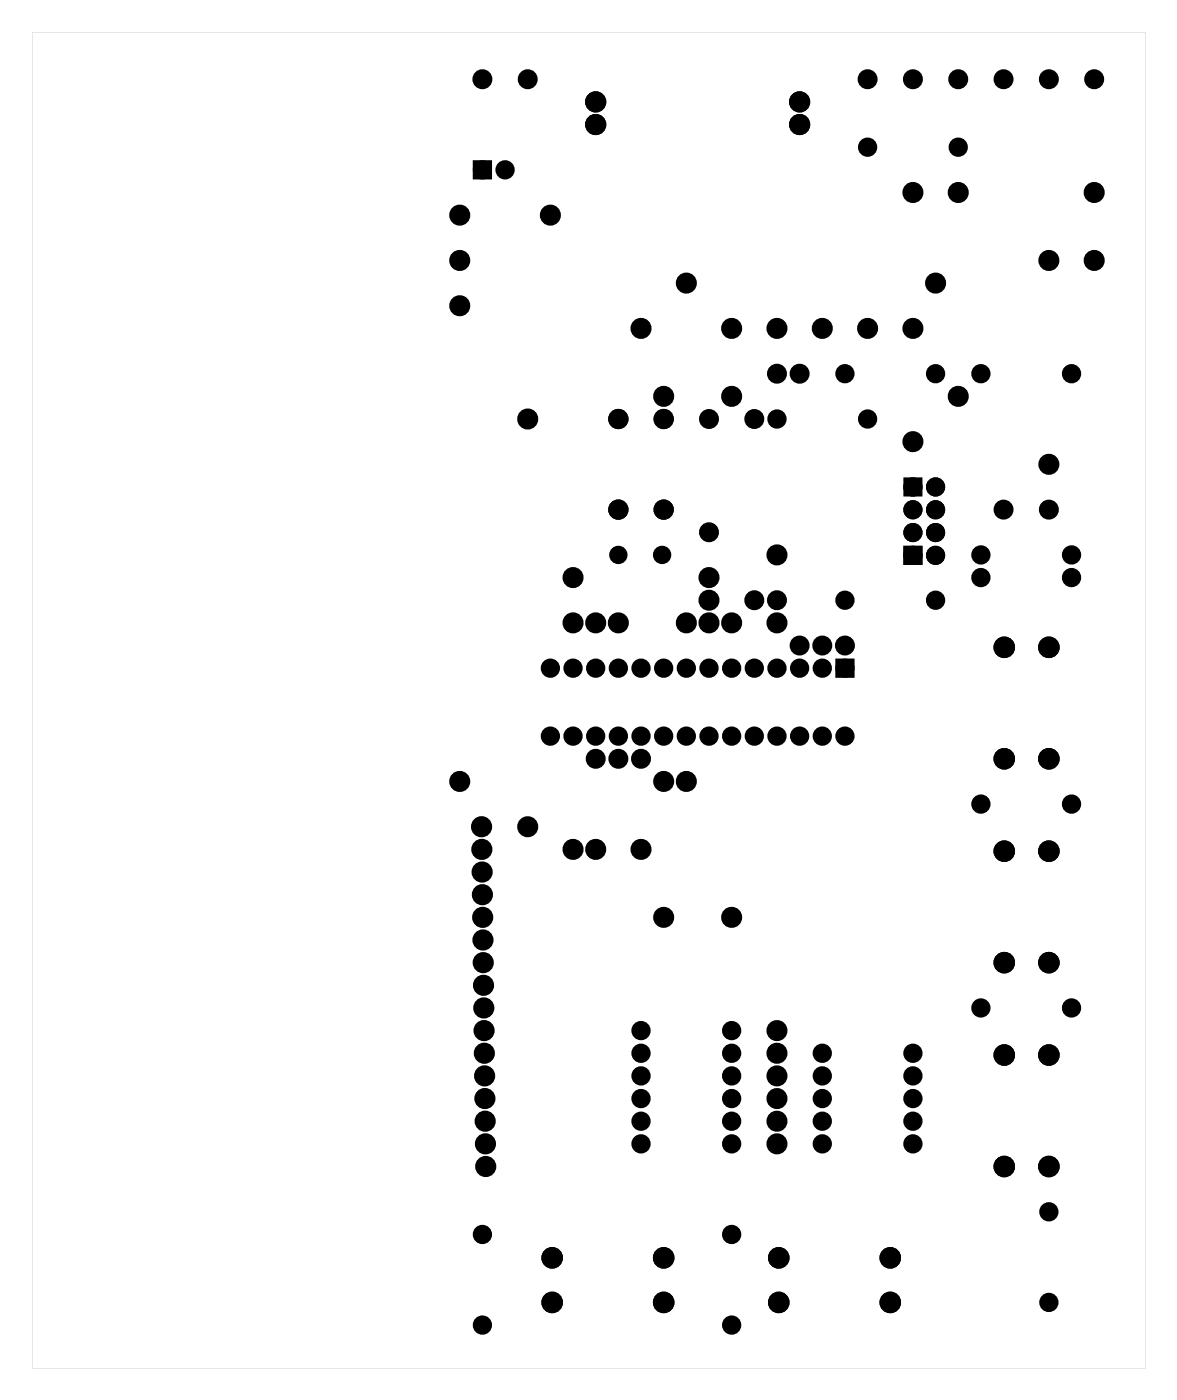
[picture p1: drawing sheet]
<svg xmlns="http://www.w3.org/2000/svg" width="132mm" height="157mm" viewBox="0 0 132 157" stroke-linecap="round" stroke-linejoin="round" font-family="sans-serif">
<g fill="#000">
<path d="M53.4 18.3h1.4v1.4h-1.4zM101.6 53.9h1.5v1.4h-1.5zM94 74.2h1.4v1.4h-1.4zM101.6 61.5h1.5v1.5h-1.5z"/>
<path d="M3.6 3.6h124.8v149.8h-124.8zM3.6 3.6v149.8h124.8v-149.8z"/>
</g>
<g fill="#000">
<circle cx="54.1" cy="19" r=".7"/>
<circle cx="54.1" cy="8.9" r=".74"/>
<circle cx="56.6" cy="19" r=".7"/>
<circle cx="59.2" cy="8.9" r=".74"/>
<circle cx="66.8" cy="11.4" r=".8"/>
<circle cx="66.8" cy="14" r=".8"/>
<circle cx="89.6" cy="11.4" r=".8"/>
<circle cx="89.6" cy="14" r=".8"/>
<circle cx="97.3" cy="16.5" r=".7"/>
<circle cx="97.3" cy="8.9" r=".74"/>
<circle cx="102.3" cy="8.9" r=".74"/>
<circle cx="107.4" cy="16.5" r=".7"/>
<circle cx="107.4" cy="8.9" r=".74"/>
<circle cx="112.5" cy="8.9" r=".74"/>
<circle cx="117.6" cy="8.9" r=".74"/>
<circle cx="122.7" cy="8.9" r=".74"/>
<circle cx="51.5" cy="34.3" r=".55"/>
<circle cx="51.5" cy="24.1" r=".55"/>
<circle cx="51.5" cy="29.2" r=".55"/>
<circle cx="61.7" cy="24.1" r=".55"/>
<circle cx="71.9" cy="36.8" r=".55"/>
<circle cx="76.9" cy="31.7" r=".55"/>
<circle cx="82" cy="36.8" r=".55"/>
<circle cx="87.1" cy="36.8" r=".55"/>
<circle cx="92.2" cy="36.8" r=".55"/>
<circle cx="97.3" cy="36.8" r=".55"/>
<circle cx="102.3" cy="21.6" r=".55"/>
<circle cx="102.3" cy="36.8" r=".55"/>
<circle cx="104.9" cy="31.7" r=".55"/>
<circle cx="107.4" cy="21.6" r=".55"/>
<circle cx="117.6" cy="29.2" r=".55"/>
<circle cx="122.7" cy="21.6" r=".55"/>
<circle cx="122.7" cy="29.2" r=".55"/>
<circle cx="59.2" cy="47" r=".55"/>
<circle cx="69.3" cy="47" r=".75"/>
<circle cx="69.3" cy="57.1" r=".75"/>
<circle cx="74.4" cy="44.4" r=".55"/>
<circle cx="74.4" cy="47" r=".75"/>
<circle cx="74.4" cy="57.1" r=".75"/>
<circle cx="79.5" cy="59.7" r=".74"/>
<circle cx="79.5" cy="47" r=".74"/>
<circle cx="82" cy="44.4" r=".55"/>
<circle cx="84.6" cy="47" r=".74"/>
<circle cx="87.1" cy="47" r=".7"/>
<circle cx="87.1" cy="41.9" r=".74"/>
<circle cx="89.6" cy="41.9" r=".74"/>
<circle cx="94.7" cy="41.9" r=".7"/>
<circle cx="97.3" cy="47" r=".7"/>
<circle cx="102.3" cy="49.5" r=".55"/>
<circle cx="102.3" cy="59.7" r=".73"/>
<circle cx="102.3" cy="57.2" r=".73"/>
<circle cx="102.3" cy="54.6" r=".73"/>
<circle cx="104.9" cy="41.9" r=".7"/>
<circle cx="104.9" cy="59.7" r=".73"/>
<circle cx="104.9" cy="57.2" r=".73"/>
<circle cx="104.9" cy="54.6" r=".73"/>
<circle cx="107.4" cy="44.4" r=".55"/>
<circle cx="110" cy="41.9" r=".7"/>
<circle cx="112.5" cy="57.1" r=".74"/>
<circle cx="117.6" cy="52.1" r=".55"/>
<circle cx="117.6" cy="57.1" r=".74"/>
<circle cx="120.1" cy="41.9" r=".7"/>
<circle cx="61.7" cy="74.9" r=".7"/>
<circle cx="64.2" cy="74.9" r=".7"/>
<circle cx="64.2" cy="69.8" r=".55"/>
<circle cx="64.2" cy="64.8" r=".55"/>
<circle cx="66.8" cy="74.9" r=".7"/>
<circle cx="66.8" cy="69.8" r=".55"/>
<circle cx="69.3" cy="74.9" r=".7"/>
<circle cx="69.3" cy="69.8" r=".55"/>
<circle cx="69.3" cy="62.2" r=".65"/>
<circle cx="71.9" cy="74.9" r=".7"/>
<circle cx="74.2" cy="62.2" r=".65"/>
<circle cx="74.4" cy="74.9" r=".7"/>
<circle cx="76.9" cy="74.9" r=".7"/>
<circle cx="76.9" cy="69.8" r=".55"/>
<circle cx="79.5" cy="74.9" r=".7"/>
<circle cx="79.5" cy="67.3" r=".55"/>
<circle cx="79.5" cy="69.8" r=".55"/>
<circle cx="79.5" cy="64.8" r=".55"/>
<circle cx="82" cy="74.9" r=".7"/>
<circle cx="82" cy="69.8" r=".55"/>
<circle cx="84.6" cy="74.9" r=".7"/>
<circle cx="84.6" cy="67.3" r=".74"/>
<circle cx="87.1" cy="74.9" r=".7"/>
<circle cx="87.1" cy="62.2" r=".55"/>
<circle cx="87.1" cy="69.8" r=".55"/>
<circle cx="87.1" cy="67.3" r=".74"/>
<circle cx="89.6" cy="72.4" r=".74"/>
<circle cx="89.6" cy="74.9" r=".7"/>
<circle cx="92.2" cy="72.4" r=".74"/>
<circle cx="92.2" cy="74.9" r=".7"/>
<circle cx="94.7" cy="72.4" r=".74"/>
<circle cx="94.7" cy="74.9" r=".7"/>
<circle cx="94.7" cy="67.3" r=".7"/>
<circle cx="102.3" cy="62.3" r=".73"/>
<circle cx="104.9" cy="67.3" r=".7"/>
<circle cx="104.9" cy="62.3" r=".73"/>
<circle cx="110" cy="62.2" r=".7"/>
<circle cx="110" cy="64.8" r=".7"/>
<circle cx="112.6" cy="72.6" r=".84"/>
<circle cx="117.6" cy="72.6" r=".84"/>
<circle cx="120.1" cy="62.2" r=".7"/>
<circle cx="120.1" cy="64.8" r=".7"/>
<circle cx="51.5" cy="87.6" r=".55"/>
<circle cx="54" cy="92.7" r=".8"/>
<circle cx="54" cy="95.2" r=".8"/>
<circle cx="54" cy="97.8" r=".8"/>
<circle cx="59.2" cy="92.7" r=".55"/>
<circle cx="61.7" cy="82.5" r=".7"/>
<circle cx="64.2" cy="82.5" r=".7"/>
<circle cx="64.2" cy="95.2" r=".55"/>
<circle cx="66.8" cy="82.5" r=".7"/>
<circle cx="66.8" cy="95.2" r=".55"/>
<circle cx="66.8" cy="85.1" r=".74"/>
<circle cx="69.3" cy="82.5" r=".7"/>
<circle cx="69.3" cy="85.1" r=".74"/>
<circle cx="71.9" cy="82.5" r=".7"/>
<circle cx="71.9" cy="95.2" r=".55"/>
<circle cx="71.9" cy="85.1" r=".74"/>
<circle cx="74.4" cy="82.5" r=".7"/>
<circle cx="74.4" cy="87.6" r=".55"/>
<circle cx="76.9" cy="82.5" r=".7"/>
<circle cx="76.9" cy="87.6" r=".55"/>
<circle cx="79.5" cy="82.5" r=".7"/>
<circle cx="82" cy="82.5" r=".7"/>
<circle cx="84.6" cy="82.5" r=".7"/>
<circle cx="87.1" cy="82.5" r=".7"/>
<circle cx="89.6" cy="82.5" r=".7"/>
<circle cx="92.2" cy="82.5" r=".7"/>
<circle cx="94.7" cy="82.5" r=".7"/>
<circle cx="110" cy="90.2" r=".7"/>
<circle cx="112.6" cy="95.4" r=".84"/>
<circle cx="112.6" cy="85.1" r=".84"/>
<circle cx="117.6" cy="95.4" r=".84"/>
<circle cx="117.6" cy="85.1" r=".84"/>
<circle cx="120.1" cy="90.2" r=".7"/>
<circle cx="54.1" cy="100.3" r=".8"/>
<circle cx="54.1" cy="102.9" r=".8"/>
<circle cx="54.1" cy="105.4" r=".8"/>
<circle cx="54.2" cy="107.9" r=".8"/>
<circle cx="54.2" cy="110.5" r=".8"/>
<circle cx="54.2" cy="113" r=".8"/>
<circle cx="54.3" cy="115.6" r=".8"/>
<circle cx="54.3" cy="118.1" r=".8"/>
<circle cx="71.9" cy="118.1" r=".7"/>
<circle cx="71.9" cy="115.6" r=".7"/>
<circle cx="74.4" cy="102.9" r=".55"/>
<circle cx="82" cy="102.9" r=".55"/>
<circle cx="82" cy="118.1" r=".7"/>
<circle cx="82" cy="115.6" r=".7"/>
<circle cx="87.1" cy="115.6" r=".55"/>
<circle cx="87.1" cy="118.1" r=".55"/>
<circle cx="92.2" cy="118.1" r=".7"/>
<circle cx="102.3" cy="118.1" r=".7"/>
<circle cx="110" cy="113" r=".7"/>
<circle cx="112.6" cy="107.9" r=".84"/>
<circle cx="112.6" cy="118.3" r=".84"/>
<circle cx="117.6" cy="107.9" r=".84"/>
<circle cx="117.6" cy="118.3" r=".84"/>
<circle cx="120.1" cy="113" r=".7"/>
<circle cx="54.1" cy="138.4" r=".7"/>
<circle cx="54.3" cy="120.6" r=".8"/>
<circle cx="54.4" cy="123.2" r=".8"/>
<circle cx="54.4" cy="125.7" r=".8"/>
<circle cx="54.4" cy="128.3" r=".8"/>
<circle cx="54.4" cy="130.8" r=".8"/>
<circle cx="71.9" cy="128.3" r=".7"/>
<circle cx="71.9" cy="123.2" r=".7"/>
<circle cx="71.9" cy="120.6" r=".7"/>
<circle cx="71.9" cy="125.7" r=".7"/>
<circle cx="82" cy="128.3" r=".7"/>
<circle cx="82" cy="123.2" r=".7"/>
<circle cx="82" cy="125.7" r=".7"/>
<circle cx="82" cy="120.6" r=".7"/>
<circle cx="82" cy="138.4" r=".7"/>
<circle cx="87.1" cy="120.6" r=".55"/>
<circle cx="87.1" cy="128.3" r=".55"/>
<circle cx="87.1" cy="125.7" r=".55"/>
<circle cx="87.1" cy="123.2" r=".55"/>
<circle cx="92.2" cy="128.3" r=".7"/>
<circle cx="92.2" cy="120.6" r=".7"/>
<circle cx="92.2" cy="123.2" r=".7"/>
<circle cx="92.2" cy="125.7" r=".7"/>
<circle cx="102.3" cy="128.3" r=".7"/>
<circle cx="102.3" cy="123.2" r=".7"/>
<circle cx="102.3" cy="120.6" r=".7"/>
<circle cx="102.3" cy="125.7" r=".7"/>
<circle cx="112.6" cy="130.8" r=".84"/>
<circle cx="117.6" cy="135.9" r=".7"/>
<circle cx="117.6" cy="130.8" r=".84"/>
<circle cx="54.1" cy="148.6" r=".7"/>
<circle cx="61.9" cy="141" r=".84"/>
<circle cx="61.9" cy="146" r=".84"/>
<circle cx="74.4" cy="146" r=".84"/>
<circle cx="74.4" cy="141" r=".84"/>
<circle cx="82" cy="148.6" r=".7"/>
<circle cx="87.3" cy="146" r=".84"/>
<circle cx="87.3" cy="141" r=".84"/>
<circle cx="99.8" cy="146" r=".84"/>
<circle cx="99.8" cy="141" r=".84"/>
<circle cx="117.6" cy="146" r=".7"/>
</g>
<g fill="none" stroke="#000" stroke-width=".76" stroke-linecap="butt">
<path d="M53.4 18.3h1.4v1.4h-1.4zM94 74.2h1.4v1.4h-1.4z"/>
<circle cx="54.1" cy="19" r=".7"/>
<circle cx="54.1" cy="8.9" r=".74"/>
<circle cx="56.6" cy="19" r=".7"/>
<circle cx="59.2" cy="8.9" r=".74"/>
<circle cx="66.8" cy="11.4" r=".8"/>
<circle cx="66.8" cy="14" r=".8"/>
<circle cx="89.6" cy="11.4" r=".8"/>
<circle cx="89.6" cy="14" r=".8"/>
<circle cx="97.3" cy="16.5" r=".7"/>
<circle cx="97.3" cy="8.9" r=".74"/>
<circle cx="102.3" cy="8.9" r=".74"/>
<circle cx="107.4" cy="16.5" r=".7"/>
<circle cx="107.4" cy="8.9" r=".74"/>
<circle cx="112.5" cy="8.9" r=".74"/>
<circle cx="117.6" cy="8.9" r=".74"/>
<circle cx="122.7" cy="8.9" r=".74"/>
<circle cx="69.3" cy="47" r=".75"/>
<circle cx="69.3" cy="57.1" r=".75"/>
<circle cx="74.4" cy="47" r=".75"/>
<circle cx="74.4" cy="57.1" r=".75"/>
<circle cx="79.5" cy="59.7" r=".74"/>
<circle cx="79.5" cy="47" r=".74"/>
<circle cx="84.6" cy="47" r=".74"/>
<circle cx="87.1" cy="47" r=".7"/>
<circle cx="87.1" cy="41.9" r=".74"/>
<circle cx="89.6" cy="41.9" r=".74"/>
<circle cx="94.7" cy="41.9" r=".7"/>
<circle cx="97.3" cy="47" r=".7"/>
<circle cx="104.9" cy="41.9" r=".7"/>
<circle cx="110" cy="41.9" r=".7"/>
<circle cx="112.5" cy="57.1" r=".74"/>
<circle cx="117.6" cy="57.1" r=".74"/>
<circle cx="120.1" cy="41.9" r=".7"/>
<circle cx="61.7" cy="74.9" r=".7"/>
<circle cx="64.2" cy="74.9" r=".7"/>
<circle cx="66.8" cy="74.9" r=".7"/>
<circle cx="69.3" cy="74.9" r=".7"/>
<circle cx="71.9" cy="74.9" r=".7"/>
<circle cx="74.4" cy="74.9" r=".7"/>
<circle cx="76.9" cy="74.9" r=".7"/>
<circle cx="79.5" cy="74.9" r=".7"/>
<circle cx="82" cy="74.9" r=".7"/>
<circle cx="84.6" cy="74.9" r=".7"/>
<circle cx="84.6" cy="67.3" r=".74"/>
<circle cx="87.1" cy="74.9" r=".7"/>
<circle cx="87.1" cy="67.3" r=".74"/>
<circle cx="89.6" cy="72.4" r=".74"/>
<circle cx="89.6" cy="74.9" r=".7"/>
<circle cx="92.2" cy="72.4" r=".74"/>
<circle cx="92.2" cy="74.9" r=".7"/>
<circle cx="94.7" cy="72.4" r=".74"/>
<circle cx="94.7" cy="74.9" r=".7"/>
<circle cx="94.7" cy="67.3" r=".7"/>
<circle cx="104.9" cy="67.3" r=".7"/>
<circle cx="110" cy="64.8" r=".7"/>
<circle cx="110" cy="62.2" r=".7"/>
<circle cx="120.1" cy="64.8" r=".7"/>
<circle cx="120.1" cy="62.2" r=".7"/>
<circle cx="54" cy="92.7" r=".8"/>
<circle cx="54" cy="95.2" r=".8"/>
<circle cx="54" cy="97.8" r=".8"/>
<circle cx="61.7" cy="82.5" r=".7"/>
<circle cx="64.2" cy="82.5" r=".7"/>
<circle cx="66.8" cy="82.5" r=".7"/>
<circle cx="66.8" cy="85.1" r=".74"/>
<circle cx="69.3" cy="82.5" r=".7"/>
<circle cx="69.3" cy="85.1" r=".74"/>
<circle cx="71.9" cy="82.5" r=".7"/>
<circle cx="71.9" cy="85.1" r=".74"/>
<circle cx="74.4" cy="82.5" r=".7"/>
<circle cx="76.9" cy="82.5" r=".7"/>
<circle cx="79.5" cy="82.5" r=".7"/>
<circle cx="82" cy="82.5" r=".7"/>
<circle cx="84.6" cy="82.5" r=".7"/>
<circle cx="87.1" cy="82.5" r=".7"/>
<circle cx="89.6" cy="82.5" r=".7"/>
<circle cx="92.2" cy="82.5" r=".7"/>
<circle cx="94.7" cy="82.5" r=".7"/>
<circle cx="110" cy="90.2" r=".7"/>
<circle cx="120.1" cy="90.2" r=".7"/>
<circle cx="54.1" cy="100.3" r=".8"/>
<circle cx="54.1" cy="102.9" r=".8"/>
<circle cx="54.1" cy="105.4" r=".8"/>
<circle cx="54.2" cy="107.9" r=".8"/>
<circle cx="54.2" cy="110.5" r=".8"/>
<circle cx="54.2" cy="113" r=".8"/>
<circle cx="54.3" cy="115.6" r=".8"/>
<circle cx="54.3" cy="118.1" r=".8"/>
<circle cx="71.9" cy="115.6" r=".7"/>
<circle cx="71.9" cy="118.1" r=".7"/>
<circle cx="82" cy="118.1" r=".7"/>
<circle cx="82" cy="115.6" r=".7"/>
<circle cx="92.2" cy="118.1" r=".7"/>
<circle cx="102.3" cy="118.1" r=".7"/>
<circle cx="110" cy="113" r=".7"/>
<circle cx="120.1" cy="113" r=".7"/>
<circle cx="54.1" cy="138.4" r=".7"/>
<circle cx="54.3" cy="120.6" r=".8"/>
<circle cx="54.4" cy="123.2" r=".8"/>
<circle cx="54.4" cy="125.7" r=".8"/>
<circle cx="54.4" cy="128.3" r=".8"/>
<circle cx="54.4" cy="130.8" r=".8"/>
<circle cx="71.9" cy="123.2" r=".7"/>
<circle cx="71.9" cy="120.6" r=".7"/>
<circle cx="71.9" cy="125.7" r=".7"/>
<circle cx="71.9" cy="128.3" r=".7"/>
<circle cx="82" cy="120.6" r=".7"/>
<circle cx="82" cy="123.2" r=".7"/>
<circle cx="82" cy="125.7" r=".7"/>
<circle cx="82" cy="128.3" r=".7"/>
<circle cx="82" cy="138.4" r=".7"/>
<circle cx="92.2" cy="120.6" r=".7"/>
<circle cx="92.2" cy="128.3" r=".7"/>
<circle cx="92.2" cy="123.2" r=".7"/>
<circle cx="92.2" cy="125.7" r=".7"/>
<circle cx="102.3" cy="123.2" r=".7"/>
<circle cx="102.3" cy="125.7" r=".7"/>
<circle cx="102.3" cy="128.3" r=".7"/>
<circle cx="102.3" cy="120.6" r=".7"/>
<circle cx="117.6" cy="135.9" r=".7"/>
<circle cx="54.1" cy="148.6" r=".7"/>
<circle cx="82" cy="148.6" r=".7"/>
<circle cx="117.6" cy="146" r=".7"/>
</g>
<g fill="none" stroke="#000" stroke-width="1.3" stroke-linecap="butt">
<circle cx="51.5" cy="24.1" r=".55"/>
<circle cx="51.5" cy="34.3" r=".55"/>
<circle cx="51.5" cy="29.2" r=".55"/>
<circle cx="61.7" cy="24.1" r=".55"/>
<circle cx="71.9" cy="36.8" r=".55"/>
<circle cx="76.9" cy="31.7" r=".55"/>
<circle cx="82" cy="36.8" r=".55"/>
<circle cx="87.1" cy="36.8" r=".55"/>
<circle cx="92.2" cy="36.8" r=".55"/>
<circle cx="97.3" cy="36.8" r=".55"/>
<circle cx="102.3" cy="36.8" r=".55"/>
<circle cx="102.3" cy="21.6" r=".55"/>
<circle cx="104.9" cy="31.7" r=".55"/>
<circle cx="107.4" cy="21.6" r=".55"/>
<circle cx="117.6" cy="29.2" r=".55"/>
<circle cx="122.7" cy="21.6" r=".55"/>
<circle cx="122.7" cy="29.2" r=".55"/>
<circle cx="59.2" cy="47" r=".55"/>
<circle cx="74.4" cy="44.4" r=".55"/>
<circle cx="82" cy="44.4" r=".55"/>
<circle cx="102.3" cy="49.5" r=".55"/>
<circle cx="107.4" cy="44.4" r=".55"/>
<circle cx="117.6" cy="52.1" r=".55"/>
<circle cx="64.2" cy="64.8" r=".55"/>
<circle cx="64.2" cy="69.8" r=".55"/>
<circle cx="66.8" cy="69.8" r=".55"/>
<circle cx="69.3" cy="69.8" r=".55"/>
<circle cx="76.9" cy="69.8" r=".55"/>
<circle cx="79.5" cy="67.3" r=".55"/>
<circle cx="79.5" cy="69.8" r=".55"/>
<circle cx="79.5" cy="64.8" r=".55"/>
<circle cx="82" cy="69.8" r=".55"/>
<circle cx="87.1" cy="62.2" r=".55"/>
<circle cx="87.1" cy="69.8" r=".55"/>
<circle cx="51.5" cy="87.6" r=".55"/>
<circle cx="59.2" cy="92.7" r=".55"/>
<circle cx="64.2" cy="95.2" r=".55"/>
<circle cx="66.8" cy="95.2" r=".55"/>
<circle cx="71.9" cy="95.2" r=".55"/>
<circle cx="74.4" cy="87.6" r=".55"/>
<circle cx="76.9" cy="87.6" r=".55"/>
<circle cx="74.4" cy="102.9" r=".55"/>
<circle cx="82" cy="102.9" r=".55"/>
<circle cx="87.1" cy="118.1" r=".55"/>
<circle cx="87.1" cy="115.6" r=".55"/>
<circle cx="87.1" cy="128.3" r=".55"/>
<circle cx="87.1" cy="120.6" r=".55"/>
<circle cx="87.1" cy="123.2" r=".55"/>
<circle cx="87.1" cy="125.7" r=".55"/>
</g>
<g fill="none" stroke="#000" stroke-width=".73" stroke-linecap="butt">
<circle cx="112.6" cy="72.6" r=".84"/>
<circle cx="117.6" cy="72.6" r=".84"/>
<circle cx="112.6" cy="85.1" r=".84"/>
<circle cx="112.6" cy="95.4" r=".84"/>
<circle cx="117.6" cy="85.1" r=".84"/>
<circle cx="117.6" cy="95.4" r=".84"/>
<circle cx="112.6" cy="107.9" r=".84"/>
<circle cx="112.6" cy="118.3" r=".84"/>
<circle cx="117.6" cy="107.9" r=".84"/>
<circle cx="117.6" cy="118.3" r=".84"/>
<circle cx="112.6" cy="130.8" r=".84"/>
<circle cx="117.6" cy="130.8" r=".84"/>
<circle cx="61.9" cy="141" r=".84"/>
<circle cx="61.9" cy="146" r=".84"/>
<circle cx="74.4" cy="141" r=".84"/>
<circle cx="74.4" cy="146" r=".84"/>
<circle cx="87.3" cy="141" r=".84"/>
<circle cx="87.3" cy="146" r=".84"/>
<circle cx="99.8" cy="141" r=".84"/>
<circle cx="99.8" cy="146" r=".84"/>
</g>
<g fill="none" stroke="#000" stroke-width=".69" stroke-linecap="butt">
<path d="M101.6 53.9h1.5v1.4h-1.5zM101.6 61.5h1.5v1.5h-1.5z"/>
<circle cx="102.3" cy="57.2" r=".73"/>
<circle cx="102.3" cy="59.7" r=".73"/>
<circle cx="102.3" cy="54.6" r=".73"/>
<circle cx="104.9" cy="57.2" r=".73"/>
<circle cx="104.9" cy="59.7" r=".73"/>
<circle cx="104.9" cy="54.6" r=".73"/>
<circle cx="102.3" cy="62.3" r=".73"/>
<circle cx="104.9" cy="62.3" r=".73"/>
</g>
<g fill="none" stroke="#000" stroke-width=".75" stroke-linecap="butt">
<circle cx="69.3" cy="62.2" r=".65"/>
<circle cx="74.2" cy="62.2" r=".65"/>
</g>
</svg>
